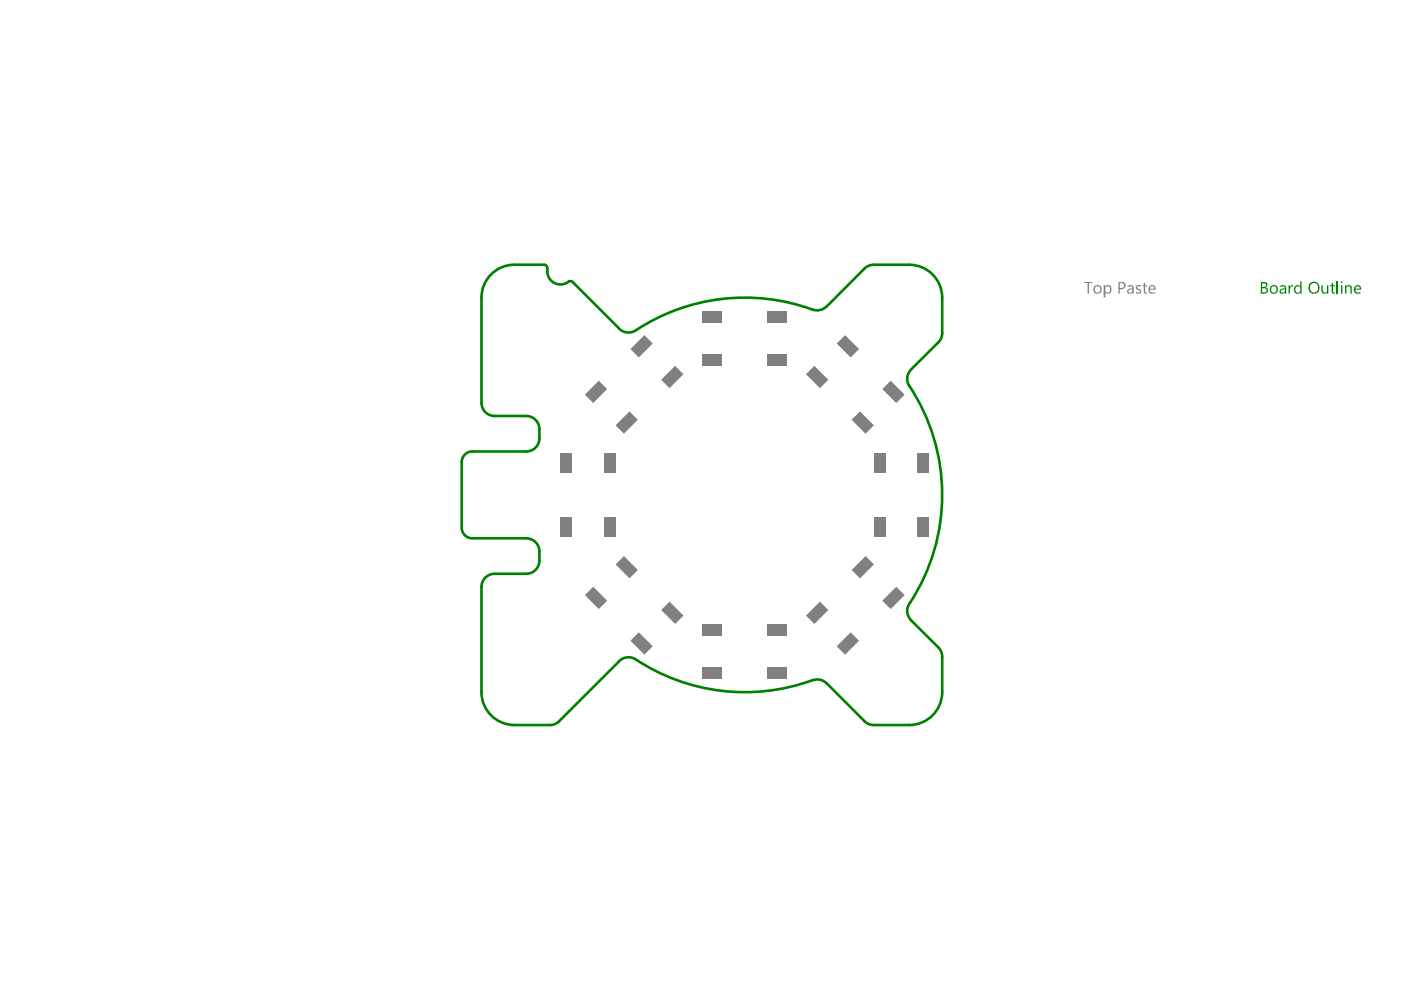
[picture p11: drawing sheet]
<svg xmlns="http://www.w3.org/2000/svg" width="297mm" height="210mm" viewBox="0 0 297 210" stroke-linecap="round" stroke-linejoin="round" font-family="sans-serif">
<g fill="none" stroke="#008000" stroke-width=".56">
<path d="M109.1 56.1h6.2M116 56.8v.7M121.5 59.8l9.6 9.7M183.3 56.9l-8 8.1M185.2 56.1h7.6M102.1 63.1v22.3M199 72.6l-5.8 5.7M199.8 63.1v7.5M97.9 98v13.9M100.1 95.7h11.5M104.9 88.2h6.7M114.4 91v1.9"/>
<path d="M100.1 114.1h11.5M114.4 116.9v2M102.1 124.4v22.4M111.6 121.7h-6.7M193.2 131.5l5.8 5.8M199.8 139.2v7.6M109.1 153.7h7.5M131.1 140.3l-12.6 12.6M175.3 144.9l8 8M185.2 153.7h7.6"/>
</g>
<g fill="#008000">
<path d="M273.2 60.5h.3v.3a.51 .51 0 0 1 .7-.3v.3a.47 .47 0 0 0-.5 0 .47 .47 0 0 0-.2 .5v1h-.3z"/>
<path d="M280.1 60.5h.3v1.1a.53 .53 0 0 0 .8 .4l.2-.2v-1.3h.2v1.8h-.2v-.3a.66 .66 0 0 1-.8 .2 .66 .66 0 0 1-.5-.6z"/>
<path d="M282.3 60.1l.3-.2v.6h.5v.2h-.5v1.3h.5v.3h-.5l-.3-.2v-1.4h-.3v-.2h.3z"/>
<path d="M267.6 60.1v.7h.4a.4 .4 0 0 0 .5-.3 .4 .4 0 0 0-.5-.4zM267.6 61.1v.9h.4a.45 .45 0 0 0 .6-.5 .45 .45 0 0 0-.6-.4zM267.3 59.8h.8a.58 .58 0 0 1 .6 .5 .58 .58 0 0 1-.4 .6l.1 .1a.67 .67 0 0 1 .4 .8 .67 .67 0 0 1-.8 .5h-.7z"/>
<path d="M269.6 60.9v.2a.63 .63 0 0 0 .1 .8 .63 .63 0 0 0 .9 0 .63 .63 0 0 0 0-.9 .62 .62 0 0 0-1-.1zM269.4 60.8l.2-.2a.88 .88 0 0 1 1.2 .1 .88 .88 0 0 1 0 1.2v.1a.93 .93 0 0 1-1.3 .1 .93 .93 0 0 1-.1-1.3z"/>
<path d="M271.6 61.6a.43 .43 0 0 0 .4 .5 .43 .43 0 0 0 .4-.5v-.3l-.5 .1zM271.4 60.6a.77 .77 0 0 1 1.3 .5v1.2h-.3v-.3a.56 .56 0 0 1-.9 .2 .56 .56 0 0 1 .2-.9l.7-.2a.55 .55 0 0 0-.4-.4 .55 .55 0 0 0-.6 .2z"/>
<path d="M274.5 60.7h.1a.64 .64 0 0 1 1.1 0v-1.1h.3v2.7h-.3v-.3a.79 .79 0 0 1-1.1 .1 .79 .79 0 0 1-.2-1zM274.8 60.8l-.2 .5a.61 .61 0 0 0 .2 .6 .61 .61 0 0 0 .7 .1l.2-.3v-.5a.53 .53 0 0 0-.4-.5 .53 .53 0 0 0-.5 .1z"/>
<path d="M277.9 60.4l-.2 .6a.9 .9 0 0 0 1 1 .9 .9 0 0 0 .7-1.2 .85 .85 0 0 0-.6-.8 .85 .85 0 0 0-.9 .4zM277.6 60.2a1.26 1.26 0 0 1 2 .1 1.26 1.26 0 0 1-.6 1.9 1.23 1.23 0 0 1-1.3-.4 1.23 1.23 0 0 1-.2-1.4z"/>
</g>
<path d="M283.5 59.6v2.7" fill="none" stroke="#008000" stroke-width=".28"/>
<g fill="#008000">
<path d="M285.2 60.5h.3v.2a.63 .63 0 0 1 .7-.2 .63 .63 0 0 1 .4 .7v1.1h-.3v-1a.44 .44 0 0 0-.4-.6 .44 .44 0 0 0-.4 .6v1h-.3z"/>
<path d="M284.2 59.8a.2 .2 0 0 1 .4 0 .2 .2 0 0 1-.4 0zM284.3 60.5h.3v1.8h-.3z"/>
<path d="M287.4 60.8v.4h.9a.48 .48 0 0 0-.3-.5 .48 .48 0 0 0-.6 .1zM287.4 60.6a.77 .77 0 0 1 .9 0 .77 .77 0 0 1 .3 .8h-1.2a.59 .59 0 0 0 .3 .6 .59 .59 0 0 0 .7-.2v.4l-.7 .1a1 1 0 0 1-.3-1.7z"/>
</g>
<g fill="none" stroke="#008000" stroke-width=".56">
<path d="M109.1 56.1a7 7 0 0 0-7 7M115.3 56.1a.7 .7 0 0 1 .7 .7M116 57.5a2.8 2.8 0 0 0 1.7 2.6 2.8 2.8 0 0 0 2.9-.4h.6l.3 .1M185.2 56.1l-1.2 .3-.7 .5M192.8 56.1a7 7 0 0 1 7 7M172.2 65.6a42.2 42.2 0 0 0-38 4.7 2.79 2.79 0 0 1-3.1-.8M175.3 65a2.79 2.79 0 0 1-3.1 .6M193.2 78.3a2.79 2.79 0 0 0-.3 3.7M199.8 70.6l-.2 .9-.7 1.1M100.1 95.7a2.23 2.23 0 0 0-2.2 2.3M102.1 85.4a2.79 2.79 0 0 0 2.8 2.8M111.6 88.2a2.79 2.79 0 0 1 2.8 2.8"/>
<path d="M114.4 92.9a2.79 2.79 0 0 1-2.8 2.8M192.8 81.8a41.8 41.8 0 0 1 .1 46.1M97.9 111.9a2.23 2.23 0 0 0 2.2 2.2M111.6 114.1a2.79 2.79 0 0 1 2.8 2.8M114.4 118.9a2.79 2.79 0 0 1-2.8 2.8M104.9 121.7a2.79 2.79 0 0 0-2.8 2.7M134.8 139.8a2.79 2.79 0 0 0-3.7 .5M134.8 139.8a41.9 41.9 0 0 0 37.4 4.4M192.9 127.8a2.79 2.79 0 0 0 .3 3.7M198.9 137.3l.7 1.1 .2 .8M102.1 146.8a7 7 0 0 0 7 6.9M118.6 152.9l-.7 .5-1.3 .3"/>
<path d="M172.2 144.3a2.79 2.79 0 0 1 3.1 .6M183.3 152.9l.7 .5 1.2 .3M199.8 146.8a7 7 0 0 1-7 6.9"/>
</g>
<g fill="#808080">
<path d="M229.9 59.8h1.7v.2h-.7v2.3h-.3v-2.3h-.7z"/>
<path d="M240.9 60.6l.8-.2 .2 .1-.1 .3a.37 .37 0 0 0-.5-.1 .37 .37 0 0 0-.1 .4l.2 .1a.57 .57 0 0 1 .5 .7 .57 .57 0 0 1-.8 .4l-.3-.1v-.3a.58 .58 0 0 0 .9-.1v-.2l-.3-.1a.54 .54 0 0 1-.6-.3 .54 .54 0 0 1 .1-.6z"/>
<path d="M242.5 60.1l.3-.2v.6h.4v.2h-.4v1.2l.1 .2 .3-.1v.3h-.4l-.3-.3v-1.3h-.3v-.2h.3z"/>
<path d="M232.1 61.4a.65 .65 0 0 0 1.3 0 .65 .65 0 0 0-1.3 0zM231.8 61.3a.92 .92 0 0 1 1.8 0 .92 .92 0 0 1-1.8 0z"/>
<path d="M234 60.5h.4v.3a.75 .75 0 0 1 1-.2 .75 .75 0 0 1 .2 1 .71 .71 0 0 1-.5 .6 .71 .71 0 0 1-.7-.2v1h-.4zM234.4 60.8v.8a.53 .53 0 0 0 .6 .4 .53 .53 0 0 0 .3-.7 .51 .51 0 0 0-.2-.6 .51 .51 0 0 0-.7 .1z"/>
<path d="M237.4 60v1.1h.4a.53 .53 0 0 0 .5-.6 .53 .53 0 0 0-.5-.5zM237.1 59.8h.7a.79 .79 0 0 1 .9 .8 .79 .79 0 0 1-.9 .7h-.4v1h-.3z"/>
<path d="M239.3 61.5a.41 .41 0 0 0 .4 .6 .41 .41 0 0 0 .4-.5v-.3zM239.1 60.6h.1a.76 .76 0 0 1 1.2 .5v1.2h-.3v-.3a.56 .56 0 0 1-.9 .2 .56 .56 0 0 1 .2-.9l.7-.2a.55 .55 0 0 0-.4-.4 .55 .55 0 0 0-.6 .2z"/>
<path d="M243.9 60.9l-.1 .3h1a.5 .5 0 0 0-.4-.5 .5 .5 0 0 0-.5 .2zM243.6 60.8l.1-.1a.79 .79 0 0 1 1-.2 .79 .79 0 0 1 .4 .9h-1.3a.62 .62 0 0 0 .4 .7 .62 .62 0 0 0 .7-.3v.3l-.2 .1a.9 .9 0 0 1-1.1-.3 .9 .9 0 0 1 0-1.1z"/>
</g>
<g fill="#808080">
<path d="M118.8 96h2.5v4.2h-2.5z" fill-rule="evenodd"/>
<path d="M128 96h2.5v4.2h-2.5z" fill-rule="evenodd"/>
<path d="M128 109.7h2.5v4.2h-2.5z" fill-rule="evenodd"/>
<path d="M118.8 109.7h2.5v4.2h-2.5z" fill-rule="evenodd"/>
<path d="M177.4 137l3-2.9 1.7 1.7-2.9 3z" fill-rule="evenodd"/>
<path d="M170.9 130.5l2.9-2.9 1.8 1.7-2.9 3z" fill-rule="evenodd"/>
<path d="M180.6 120.9l2.9-3 1.8 1.8-3 2.9z" fill-rule="evenodd"/>
<path d="M187.1 127.4l2.9-3 1.8 1.8-3 2.9z" fill-rule="evenodd"/>
<path d="M162.6 65.9h4.2v2.5h-4.2z" fill-rule="evenodd"/>
<path d="M162.6 75.1h4.2v2.5h-4.2z" fill-rule="evenodd"/>
<path d="M149 75.1h4.2v2.5h-4.2z" fill-rule="evenodd"/>
<path d="M149 65.9h4.2v2.5h-4.2z" fill-rule="evenodd"/>
<path d="M133.7 74l2.9-2.9 1.8 1.7-3 3z" fill-rule="evenodd"/>
<path d="M140.2 80.5l2.9-2.9 1.8 1.7-2.9 3z" fill-rule="evenodd"/>
<path d="M130.5 90.2l3-3 1.7 1.8-2.9 3z" fill-rule="evenodd"/>
<path d="M124 83.7l3-3 1.7 1.8-2.9 2.9z" fill-rule="evenodd"/>
<path d="M187.1 82.5l1.7-1.8 3 3-1.8 1.7z" fill-rule="evenodd"/>
<path d="M180.6 89l1.7-1.8 3 3-1.8 1.8z" fill-rule="evenodd"/>
<path d="M170.9 79.3l1.8-1.7 2.9 2.9-1.8 1.8z" fill-rule="evenodd"/>
<path d="M177.4 72.8l1.8-1.7 2.9 2.9-1.7 1.8z" fill-rule="evenodd"/>
<path d="M149 141.5h4.2v2.5h-4.2z" fill-rule="evenodd"/>
<path d="M149 132.3h4.2v2.5h-4.2z" fill-rule="evenodd"/>
<path d="M162.6 132.3h4.2v2.5h-4.2z" fill-rule="evenodd"/>
<path d="M162.6 141.5h4.2v2.5h-4.2z" fill-rule="evenodd"/>
<path d="M194.5 109.7h2.5v4.2h-2.5z" fill-rule="evenodd"/>
<path d="M185.2 109.7h2.6v4.2h-2.6z" fill-rule="evenodd"/>
<path d="M185.2 96h2.6v4.2h-2.6z" fill-rule="evenodd"/>
<path d="M194.5 96h2.5v4.2h-2.5z" fill-rule="evenodd"/>
<path d="M124 126.2l1.8-1.8 2.9 3-1.7 1.7z" fill-rule="evenodd"/>
<path d="M130.5 119.7l1.8-1.8 2.9 3-1.7 1.7z" fill-rule="evenodd"/>
<path d="M140.2 129.3l1.8-1.7 2.9 2.9-1.8 1.8z" fill-rule="evenodd"/>
<path d="M133.7 135.8l1.7-1.7 3 2.9-1.8 1.8z" fill-rule="evenodd"/>
</g>
</svg>
